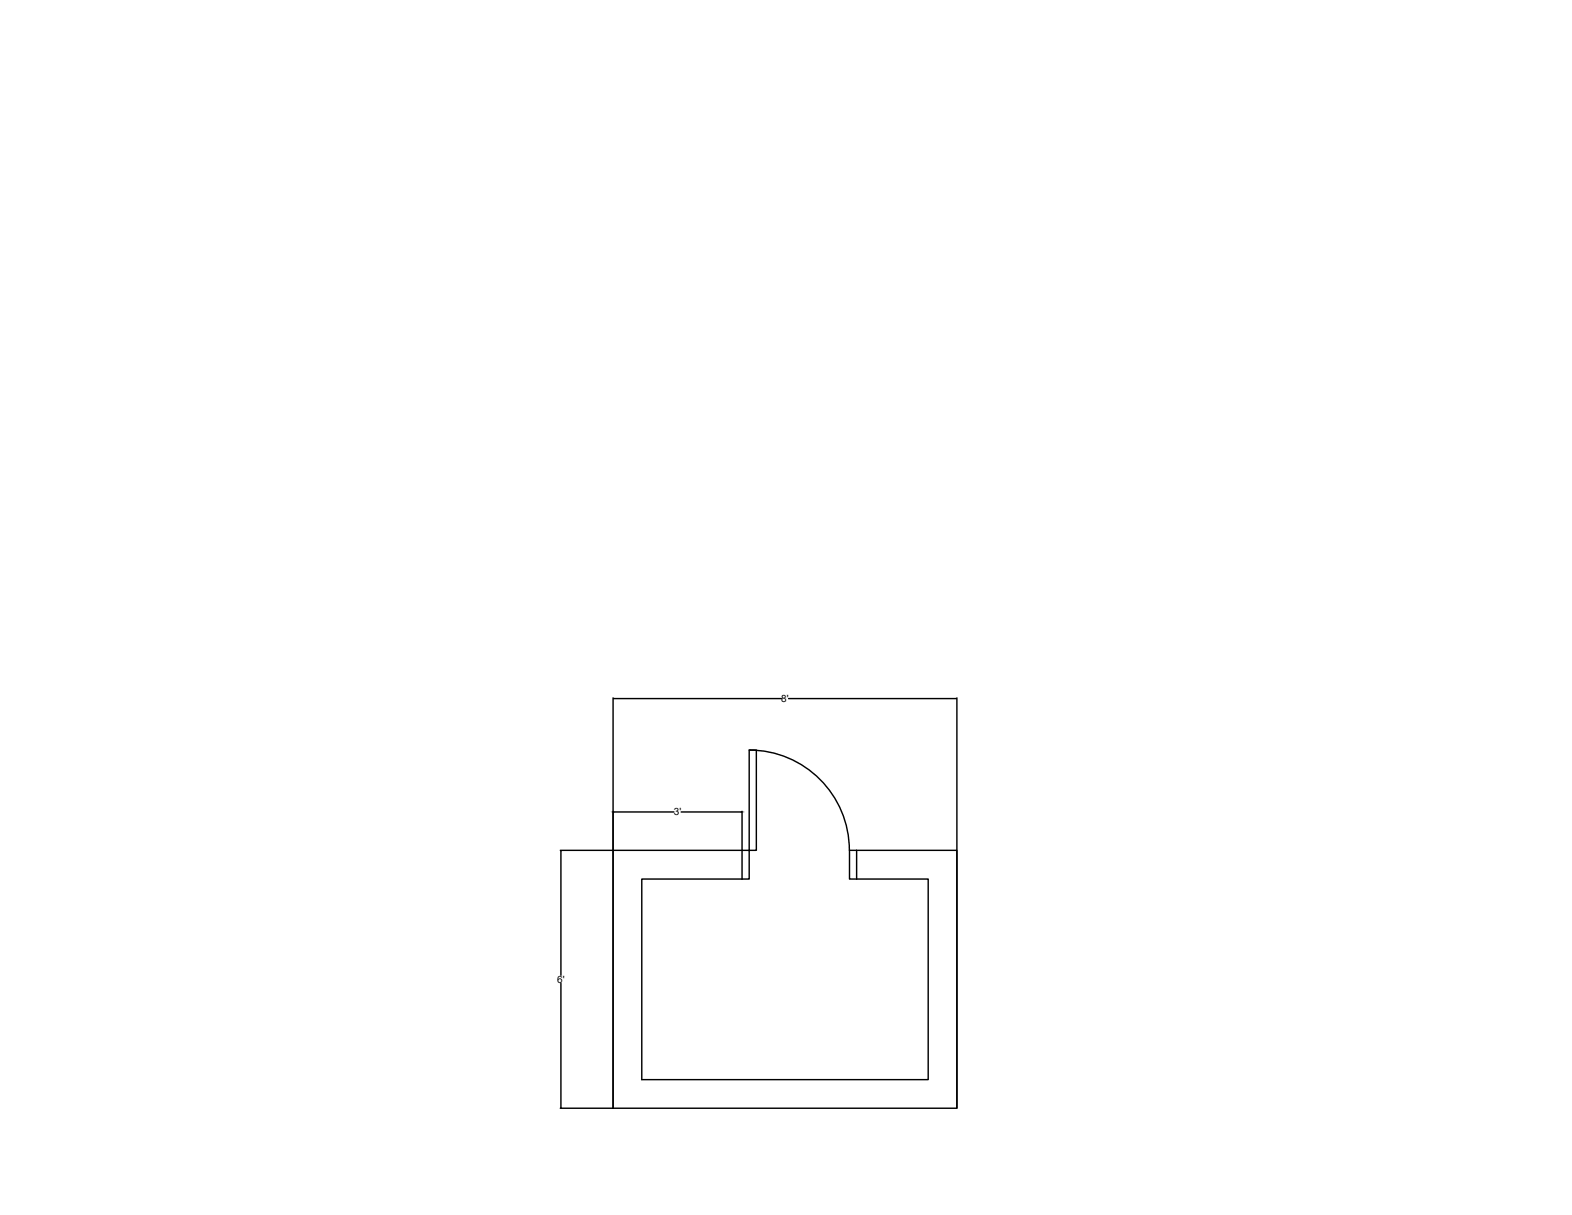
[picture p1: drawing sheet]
<svg xmlns="http://www.w3.org/2000/svg" width="279mm" height="216mm" viewBox="0 0 279 216" stroke-linecap="round" stroke-linejoin="round" font-family="sans-serif">
<defs><g id="words">
<g font-size="1.8">
<text x="138.9" y="124.7">8'</text>
<text x="119.8" y="144.9">3'</text>
<text x="99" y="174.6">6'</text>
</g>
</g></defs>
<!-- layer: 0 -->
<g fill="none" stroke="#000" stroke-width=".25">
<path d="M109 124v72.9M109.1 124.1h29.8M133.1 133.3a17.8 17.8 0 0 1 17.9 17.8M133.2 133.3h1.2v17.8h-1.2zM140.2 124.1h29.7M170.1 124v72.9M99.6 151.1h9.3M99.7 151.2v22.1M109.1 144.3h10.7M121.1 144.3h10.7M131.9 156.2h-17.8v35.6h50.9v-35.6h-12.7M131.9 144.2v12"/>
<path d="M152.3 151.1h17.8v45.8h-61.1v-45.8h24.2v5.1h-1.3M152.3 151.1h-1.3v5.1h1.3M152.3 151.1v5.1M99.7 174.7v22.1M99.6 196.9h9.3"/>
</g>
<path d="M109 124.1h.1zM169.9 124.1h.2zM99.7 151.1v.1zM109 144.3h.1zM131.8 144.3h.1zM99.7 196.8v.1z" fill="#000" stroke="#000" stroke-width=".18"/>
<use href="#words"/>
</svg>
